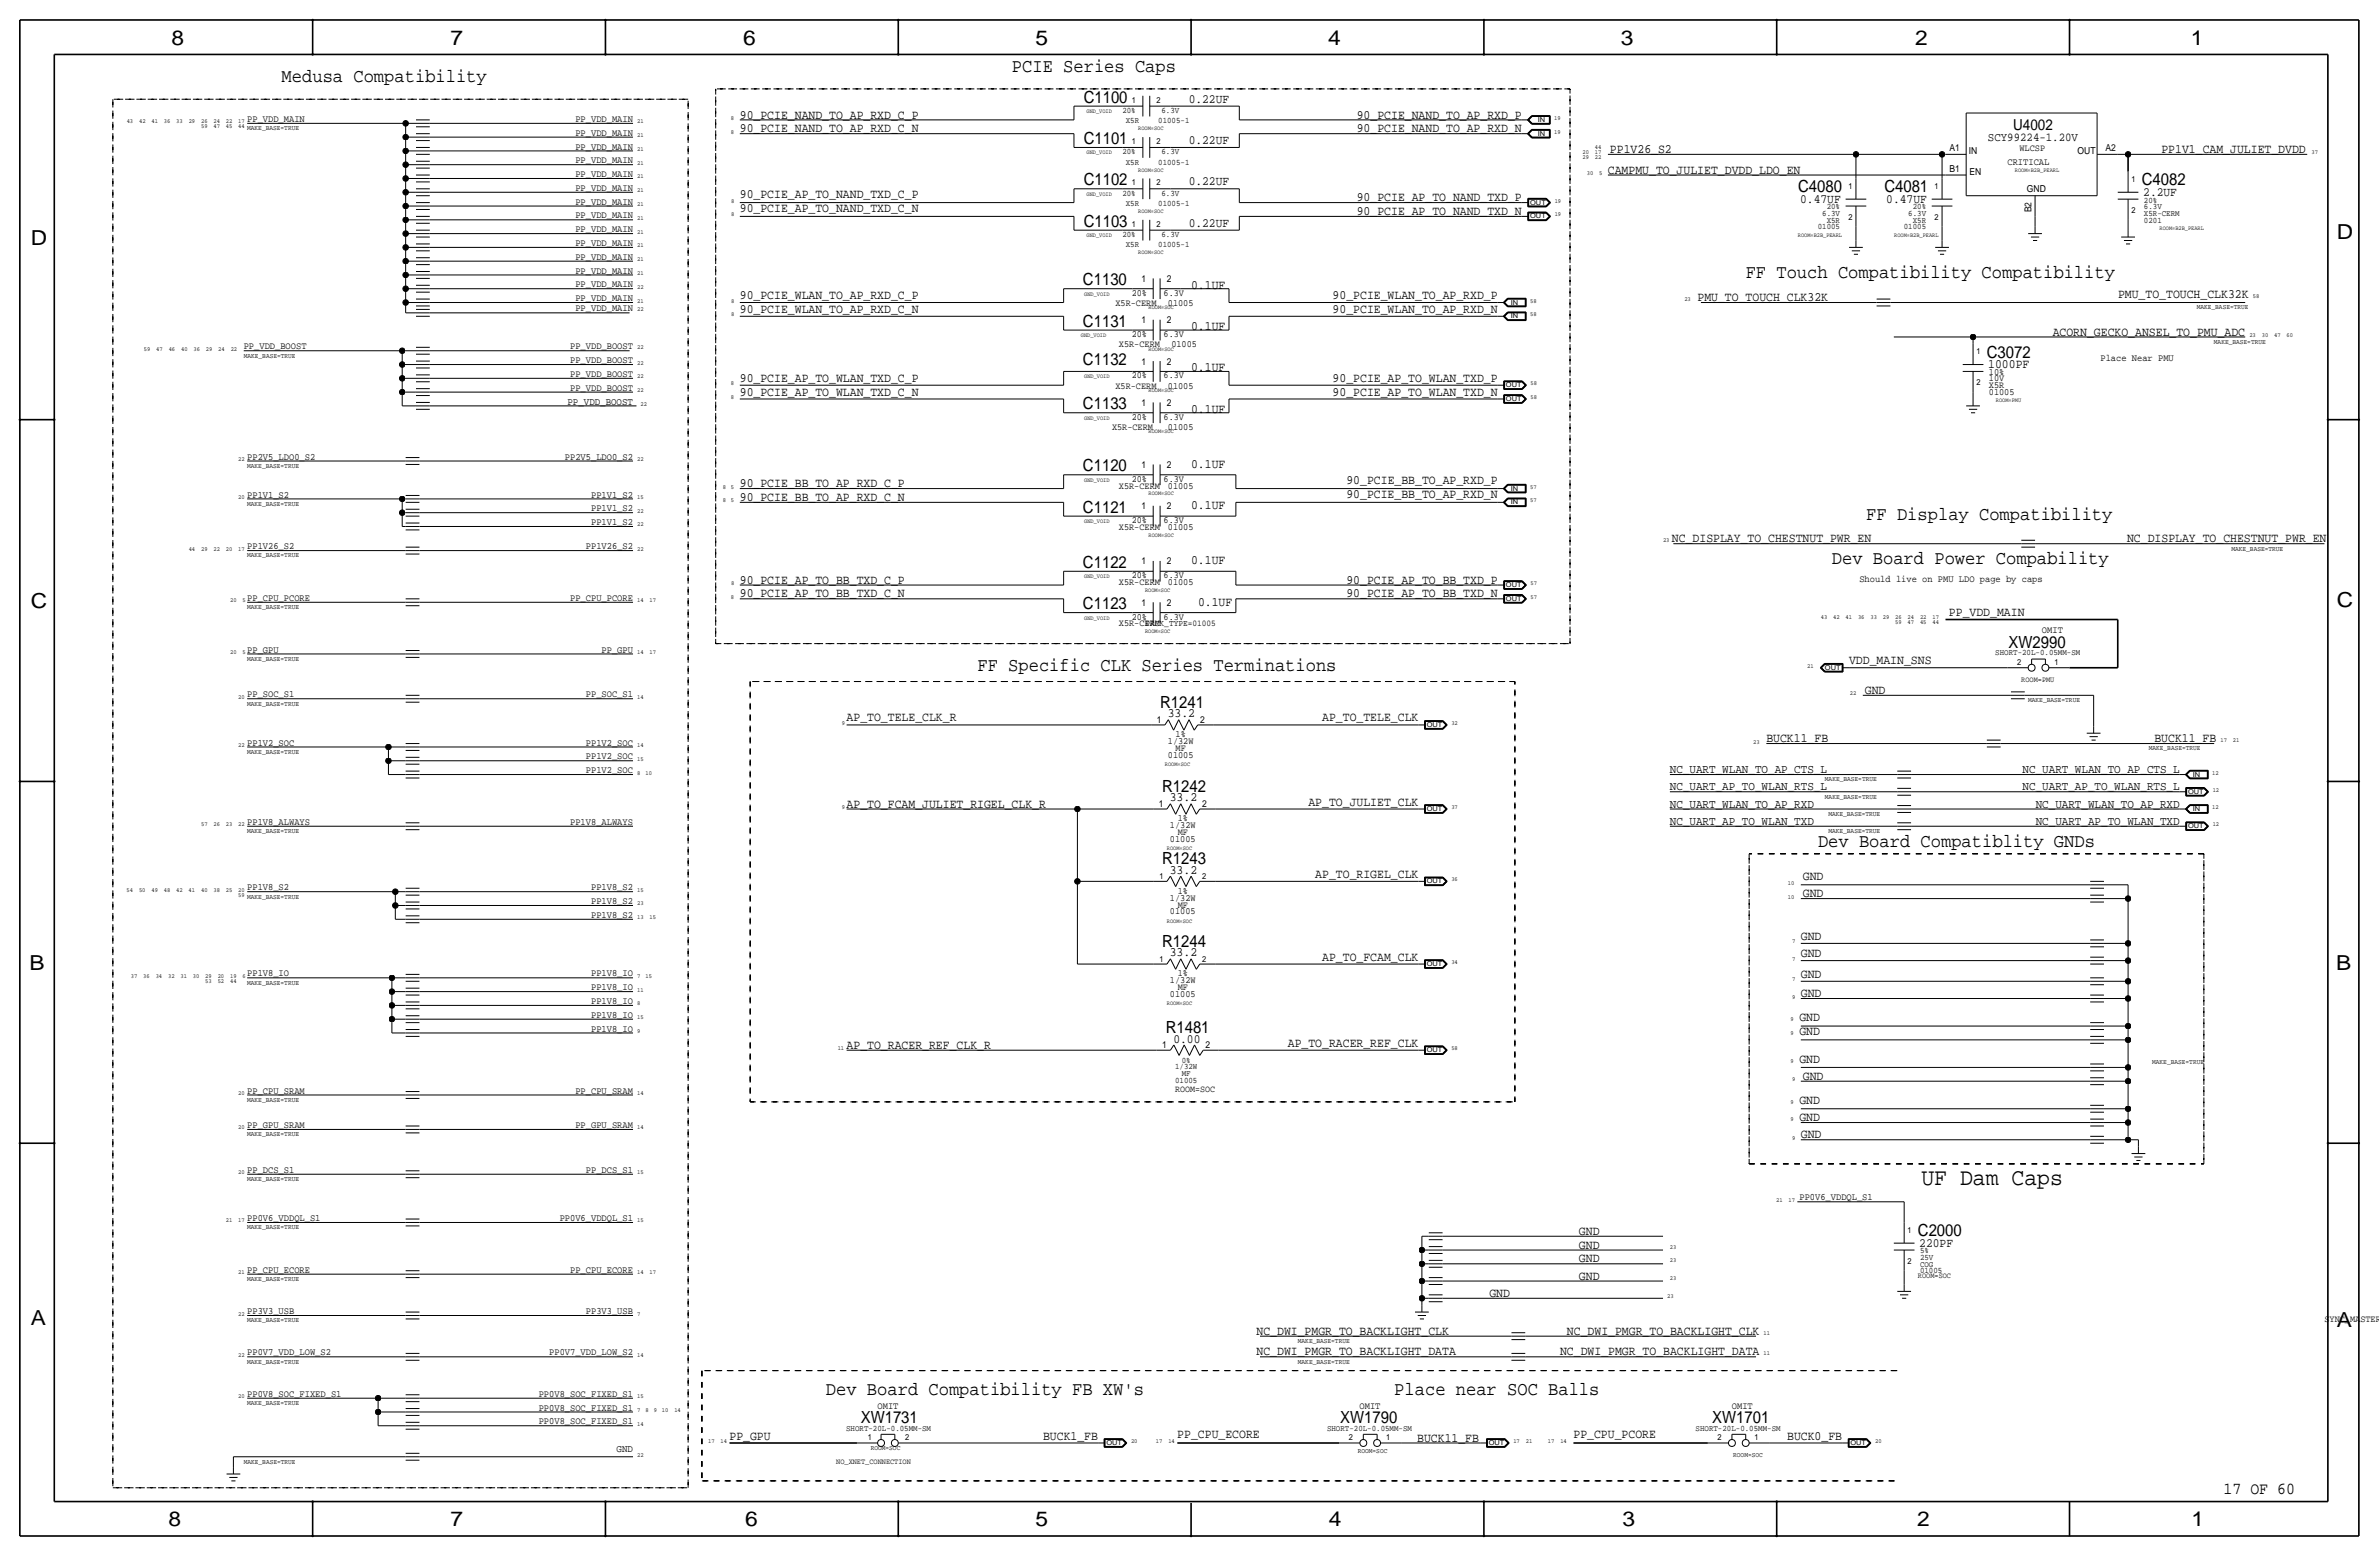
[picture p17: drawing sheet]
<svg xmlns="http://www.w3.org/2000/svg" width="877mm" height="574mm" viewBox="0 0 877 574" stroke-linecap="round" stroke-linejoin="round" font-family="sans-serif">
<defs><g id="words">
<text font-size="8.9" x="708.4" y="436.6">UF Dam Caps</text>
<g font-size="7.6">
<text x="63.2" y="16.5">8</text>
<text x="166.1" y="16.5">7</text>
<text x="274" y="16.5">6</text>
<text x="381.7" y="16.5">5</text>
<text x="489.7" y="16.5">4</text>
<text x="597.6" y="16.5">3</text>
<text x="706.1" y="16.5">2</text>
<text x="807.7" y="16.5">1</text>
<text x="861.5" y="88.1">D</text>
<text x="11.4" y="90.4">D</text>
<text x="11.4" y="224.3">C</text>
<text x="861.5" y="223.8">C</text>
<text x="10.8" y="357.6">B</text>
<text x="861.3" y="357.4">B</text>
<text x="11.3" y="488.4">A</text>
<text x="861.5" y="489.2">A</text>
<text x="62.2" y="562.6">8</text>
<text x="166" y="562.6">7</text>
<text x="274.8" y="562.6">6</text>
<text x="381.7" y="562.6">5</text>
<text x="489.9" y="562.6">4</text>
<text x="598.1" y="562.6">3</text>
<text x="706.8" y="562.6">2</text>
<text x="807.9" y="562.6">1</text>
</g>
<g font-size="7.1">
<text x="373.1" y="26.4">PCIE Series Caps</text>
<text x="103.8" y="30.2">Medusa Compatibility</text>
<text x="643.6" y="102.6">FF Touch Compatibility Compatibility</text>
<text x="688" y="191.5">FF Display Compatibility</text>
<text x="675.3" y="208">Dev Board Power Compability</text>
<text x="360.4" y="247.4">FF Specific CLK Series Terminations</text>
<text x="670.3" y="312.2">Dev Board Compatiblity GNDs</text>
<text x="304.5" y="514.1">Dev Board Compatibility FB XW's</text>
<text x="514" y="514.1">Place near SOC Balls</text>
</g>
<g font-size="6.2">
<text x="399.5" y="37.8">C1100</text>
<text x="399.5" y="53.1">C1101</text>
<text x="399.5" y="68.3">C1102</text>
<text x="662.9" y="70.9">C4080</text>
<text x="694.7" y="70.9">C4081</text>
<text x="789.6" y="68.3">C4082</text>
<text x="399.5" y="83.6">C1103</text>
<text x="399.3" y="105.2">C1130</text>
<text x="399.3" y="120.4">C1131</text>
<text x="732.5" y="131.8">C3072</text>
<text x="399.3" y="134.4">C1132</text>
<text x="399.3" y="150.9">C1133</text>
<text x="399.3" y="173.7">C1120</text>
<text x="399.3" y="189">C1121</text>
<text x="399.3" y="209.3">C1122</text>
<text x="399.3" y="224.5">C1123</text>
<text x="740.5" y="238.8">XW2990</text>
<text x="427.7" y="260.9">R1241</text>
<text x="428.5" y="291.8">R1242</text>
<text x="428.5" y="318.5">R1243</text>
<text x="428.5" y="349">R1244</text>
<text x="429.7" y="380.7">R1481</text>
<text x="707.1" y="455.7">C2000</text>
<text x="317.3" y="524.5">XW1731</text>
<text x="494.1" y="524.5">XW1790</text>
<text x="631.3" y="524.5">XW1701</text>
<text x="819.7" y="550.8">17 OF 60</text>
</g>
<text font-size="5.6" x="742.2" y="48">U4002</text>
<g font-size="4.7">
<text x="438.2" y="37.8">0.22UF</text>
<text x="272.7" y="43.7">90_PCIE_NAND_TO_AP_RXD_C_P</text>
<text x="500.2" y="43.7">90_PCIE_NAND_TO_AP_RXD_P</text>
<text x="272.7" y="48.8">90_PCIE_NAND_TO_AP_RXD_C_N</text>
<text x="438.2" y="53.1">0.22UF</text>
<text x="500.2" y="48.8">90_PCIE_NAND_TO_AP_RXD_N</text>
<text x="593.5" y="56.4">PP1V26_S2</text>
<text x="796.9" y="56.4">PP1V1_CAM_JULIET_DVDD</text>
<text x="592.8" y="64">CAMPMU_TO_JULIET_DVDD_LDO_EN</text>
<text x="438.2" y="68.3">0.22UF</text>
<text x="272.7" y="78">90_PCIE_AP_TO_NAND_TXD_C_N</text>
<text x="272.7" y="72.9">90_PCIE_AP_TO_NAND_TXD_C_P</text>
<text x="500.2" y="74.2">90_PCIE_AP_TO_NAND_TXD_P</text>
<text x="663.7" y="74.7">0.47UF</text>
<text x="695.4" y="74.7">0.47UF</text>
<text x="790.1" y="72.1">2.2UF</text>
<text x="438.2" y="83.6">0.22UF</text>
<text x="500.2" y="79.2">90_PCIE_AP_TO_NAND_TXD_N</text>
<text x="439.1" y="106.4">0.1UF</text>
<text x="272.7" y="110.2">90_PCIE_WLAN_TO_AP_RXD_C_P</text>
<text x="491.3" y="110.2">90_PCIE_WLAN_TO_AP_RXD_P</text>
<text x="625.8" y="111">PMU_TO_TOUCH_CLK32K</text>
<text x="780.8" y="109.7">PMU_TO_TOUCH_CLK32K</text>
<text x="272.7" y="115.3">90_PCIE_WLAN_TO_AP_RXD_C_N</text>
<text x="491.3" y="115.3">90_PCIE_WLAN_TO_AP_RXD_N</text>
<text x="439.1" y="121.7">0.1UF</text>
<text x="756.8" y="123.7">ACORN_GECKO_ANSEL_TO_PMU_ADC</text>
<text x="439.1" y="136.9">0.1UF</text>
<text x="733" y="135.6">1000PF</text>
<text x="272.7" y="140.7">90_PCIE_AP_TO_WLAN_TXD_C_P</text>
<text x="491.3" y="140.7">90_PCIE_AP_TO_WLAN_TXD_P</text>
<text x="272.7" y="145.8">90_PCIE_AP_TO_WLAN_TXD_C_N</text>
<text x="491.3" y="145.8">90_PCIE_AP_TO_WLAN_TXD_N</text>
<text x="439.1" y="152.1">0.1UF</text>
<text x="439.1" y="172.5">0.1UF</text>
<text x="272.7" y="179.6">90_PCIE_BB_TO_AP_RXD_C_P</text>
<text x="496.4" y="178.3">90_PCIE_BB_TO_AP_RXD_P</text>
<text x="272.7" y="184.7">90_PCIE_BB_TO_AP_RXD_C_N</text>
<text x="496.4" y="183.4">90_PCIE_BB_TO_AP_RXD_N</text>
<text x="439.1" y="187.7">0.1UF</text>
<text x="616.4" y="199.9">NC_DISPLAY_TO_CHESTNUT_PWR_EN</text>
<text x="784.2" y="199.9">NC_DISPLAY_TO_CHESTNUT_PWR_EN</text>
<text x="439.1" y="208">0.1UF</text>
<text x="272.7" y="215.1">90_PCIE_AP_TO_BB_TXD_C_P</text>
<text x="496.4" y="215.1">90_PCIE_AP_TO_BB_TXD_P</text>
<text x="272.7" y="220.2">90_PCIE_AP_TO_BB_TXD_C_N</text>
<text x="496.4" y="220.2">90_PCIE_AP_TO_BB_TXD_N</text>
<text x="441.7" y="223.3">0.1UF</text>
<text x="718.5" y="227.1">PP_VDD_MAIN</text>
<text x="681.7" y="244.9">VDD_MAIN_SNS</text>
<text x="687.5" y="255.8">GND</text>
<text x="312.1" y="265.9">AP_TO_TELE_CLK_R</text>
<text x="430.5" y="264.4">33.2</text>
<text x="487.4" y="265.9">AP_TO_TELE_CLK</text>
<text x="651.2" y="273.6">BUCK11_FB</text>
<text x="794.3" y="273.6">BUCK11_FB</text>
<text x="312.1" y="297.7">AP_TO_FCAM_JULIET_RIGEL_CLK_R</text>
<text x="431.3" y="295.4">33.2</text>
<text x="482.4" y="296.9">AP_TO_JULIET_CLK</text>
<text x="431.3" y="322.1">33.2</text>
<text x="484.9" y="323.6">AP_TO_RIGEL_CLK</text>
<text x="664.7" y="324.4">GND</text>
<text x="664.7" y="330.7">GND</text>
<text x="663.9" y="346.5">GND</text>
<text x="431.3" y="352.6">33.2</text>
<text x="663.9" y="352.8">GND</text>
<text x="487.4" y="354.1">AP_TO_FCAM_CLK</text>
<text x="663.9" y="360.4">GND</text>
<text x="663.9" y="367.5">GND</text>
<text x="663.4" y="376.4">GND</text>
<text x="663.4" y="381.5">GND</text>
<text x="312.1" y="386.6">AP_TO_RACER_REF_CLK_R</text>
<text x="432.6" y="384.3">0.00</text>
<text x="474.8" y="385.8">AP_TO_RACER_REF_CLK</text>
<text x="663.4" y="391.7">GND</text>
<text x="664.7" y="398">GND</text>
<text x="663.4" y="406.9">GND</text>
<text x="663.4" y="413.3">GND</text>
<text x="663.9" y="419.6">GND</text>
<text x="582.1" y="455.2">GND</text>
<text x="582.1" y="460.2">GND</text>
<text x="707.6" y="459.5">220PF</text>
<text x="582.1" y="465.3">GND</text>
<text x="582.1" y="471.7">GND</text>
<text x="549.1" y="478">GND</text>
<text x="463.2" y="492">NC_DWI_PMGR_TO_BACKLIGHT_CLK</text>
<text x="577.7" y="492">NC_DWI_PMGR_TO_BACKLIGHT_CLK</text>
<text x="463.2" y="499.6">NC_DWI_PMGR_TO_BACKLIGHT_DATA</text>
<text x="575.2" y="499.6">NC_DWI_PMGR_TO_BACKLIGHT_DATA</text>
<text x="268.9" y="530.6">PP_GPU</text>
<text x="384.5" y="530.6">BUCK1_FB</text>
<text x="434" y="530.1">PP_CPU_ECORE</text>
<text x="522.5" y="531.4">BUCK11_FB</text>
<text x="580.1" y="530.1">PP_CPU_PCORE</text>
<text x="658.9" y="530.6">BUCK0_FB</text>
</g>
<g font-size="4.5">
<text x="615.6" y="285">NC_UART_WLAN_TO_AP_CTS_L</text>
<text x="745.7" y="285">NC_UART_WLAN_TO_AP_CTS_L</text>
<text x="615.6" y="291.3">NC_UART_AP_TO_WLAN_RTS_L</text>
<text x="745.7" y="291.3">NC_UART_AP_TO_WLAN_RTS_L</text>
<text x="615.6" y="297.7">NC_UART_WLAN_TO_AP_RXD</text>
<text x="750.5" y="297.7">NC_UART_WLAN_TO_AP_RXD</text>
<text x="615.6" y="304">NC_UART_AP_TO_WLAN_TXD</text>
<text x="750.5" y="304">NC_UART_AP_TO_WLAN_TXD</text>
</g>
<text font-size="4.4" x="732.9" y="51.8">SCY99224-1.20V</text>
<g font-size="3.8">
<text x="209.2" y="149.1">PP_VDD_BOOST</text>
<text x="227.3" y="535.2">GND</text>
</g>
<g font-size="3.6">
<text x="91.1" y="45">PP_VDD_MAIN</text>
<text x="212.1" y="45">PP_VDD_MAIN</text>
<text x="212.1" y="50">PP_VDD_MAIN</text>
<text x="212.1" y="55.1">PP_VDD_MAIN</text>
<text x="212.1" y="60.2">PP_VDD_MAIN</text>
<text x="212.1" y="65.3">PP_VDD_MAIN</text>
<text x="740.1" y="60.7">CRITICAL</text>
<text x="212.1" y="70.4">PP_VDD_MAIN</text>
<text x="212.1" y="75.4">PP_VDD_MAIN</text>
<text x="212.1" y="80.5">PP_VDD_MAIN</text>
<text x="212.1" y="85.6">PP_VDD_MAIN</text>
<text x="212.1" y="90.7">PP_VDD_MAIN</text>
<text x="212.1" y="95.8">PP_VDD_MAIN</text>
<text x="212.1" y="100.8">PP_VDD_MAIN</text>
<text x="212.1" y="105.9">PP_VDD_MAIN</text>
<text x="212.1" y="111">PP_VDD_MAIN</text>
<text x="212.1" y="114.8">PP_VDD_MAIN</text>
<text x="89.9" y="128.8">PP_VDD_BOOST</text>
<text x="210.2" y="128.8">PP_VDD_BOOST</text>
<text x="210.2" y="133.9">PP_VDD_BOOST</text>
<text x="774.4" y="133.1">Place Near PMU</text>
<text x="210.2" y="138.9">PP_VDD_BOOST</text>
<text x="210.2" y="144">PP_VDD_BOOST</text>
<text x="91.1" y="169.4">PP2V5_LDO0_S2</text>
<text x="208.3" y="169.4">PP2V5_LDO0_S2</text>
<text x="91.1" y="183.4">PP1V1_S2</text>
<text x="217.9" y="183.4">PP1V1_S2</text>
<text x="217.9" y="188.5">PP1V1_S2</text>
<text x="217.9" y="193.5">PP1V1_S2</text>
<text x="91.1" y="202.4">PP1V26_S2</text>
<text x="216" y="202.4">PP1V26_S2</text>
<text x="685.5" y="214.4">Should live on PMU LDO page by caps</text>
<text x="91.1" y="221.5">PP_CPU_PCORE</text>
<text x="210.2" y="221.5">PP_CPU_PCORE</text>
<text x="752.8" y="233.4">OMIT</text>
<text x="91.1" y="240.5">PP_GPU</text>
<text x="221.8" y="240.5">PP_GPU</text>
<text x="91.1" y="257">PP_SOC_S1</text>
<text x="216" y="257">PP_SOC_S1</text>
<text x="91.1" y="274.8">PP1V2_SOC</text>
<text x="216" y="274.8">PP1V2_SOC</text>
<text x="216" y="279.9">PP1V2_SOC</text>
<text x="216" y="285">PP1V2_SOC</text>
<text x="91.1" y="304">PP1V8_ALWAYS</text>
<text x="210.2" y="304">PP1V8_ALWAYS</text>
<text x="91.1" y="328.2">PP1V8_S2</text>
<text x="217.9" y="328.2">PP1V8_S2</text>
<text x="217.9" y="333.2">PP1V8_S2</text>
<text x="217.9" y="338.3">PP1V8_S2</text>
<text x="91.1" y="359.9">PP1V8_IO</text>
<text x="217.9" y="359.9">PP1V8_IO</text>
<text x="217.9" y="365">PP1V8_IO</text>
<text x="217.9" y="370.1">PP1V8_IO</text>
<text x="217.9" y="375.2">PP1V8_IO</text>
<text x="217.9" y="380.2">PP1V8_IO</text>
<text x="91.1" y="403.1">PP_CPU_SRAM</text>
<text x="212.1" y="403.1">PP_CPU_SRAM</text>
<text x="91.1" y="415.8">PP_GPU_SRAM</text>
<text x="212.1" y="415.8">PP_GPU_SRAM</text>
<text x="91.1" y="432.3">PP_DCS_S1</text>
<text x="216" y="432.3">PP_DCS_S1</text>
<text x="663.4" y="442.5">PP0V6_VDDQL_S1</text>
<text x="91.1" y="450.1">PP0V6_VDDQL_S1</text>
<text x="206.3" y="450.1">PP0V6_VDDQL_S1</text>
<text x="91.1" y="469.1">PP_CPU_ECORE</text>
<text x="210.2" y="469.1">PP_CPU_ECORE</text>
<text x="91.1" y="484.4">PP3V3_USB</text>
<text x="216" y="484.4">PP3V3_USB</text>
<text x="91.1" y="499.6">PP0V7_VDD_LOW_S2</text>
<text x="202.5" y="499.6">PP0V7_VDD_LOW_S2</text>
<text x="91.1" y="514.9">PP0V8_SOC_FIXED_S1</text>
<text x="198.6" y="514.9">PP0V8_SOC_FIXED_S1</text>
<text x="198.6" y="519.9">PP0V8_SOC_FIXED_S1</text>
<text x="323.5" y="519.2">OMIT</text>
<text x="501.2" y="519.2">OMIT</text>
<text x="638.5" y="519.2">OMIT</text>
<text x="198.6" y="525">PP0V8_SOC_FIXED_S1</text>
</g>
<g font-size="3.5">
<text x="718.7" y="55.6">A1</text>
<text x="725.9" y="56.9">IN</text>
<text x="744.5" y="55.6">WLCSP</text>
<text x="766" y="56.9">OUT</text>
<text x="776.2" y="55.6">A2</text>
<text x="718.7" y="63.2">B1</text>
<text x="726.1" y="64.5">EN</text>
<text x="747.3" y="70.9">GND</text>
<text x="749" y="78.3" transform="rotate(-90 749 78.3)">B2</text>
<text x="420.9" y="103.9">1</text>
<text x="430.2" y="103.9">2</text>
<text x="411.2" y="112.8">X5R-CERM</text>
<text x="417.2" y="109">20%</text>
<text x="429" y="109">6.3V</text>
<text x="430.6" y="112.8">01005</text>
<text x="420.9" y="119.1">1</text>
<text x="430.2" y="119.1">2</text>
<text x="417.2" y="124.2">20%</text>
<text x="429" y="124.2">6.3V</text>
<text x="412.5" y="128">X5R-CERM</text>
<text x="431.8" y="128">01005</text>
<text x="420.9" y="134.4">1</text>
<text x="430.2" y="134.4">2</text>
<text x="411.2" y="143.3">X5R-CERM</text>
<text x="417.2" y="139.4">20%</text>
<text x="429" y="139.4">6.3V</text>
<text x="430.6" y="143.3">01005</text>
<text x="733.2" y="143">X5R</text>
<text x="733.2" y="140.5">10V</text>
<text x="733.2" y="138.2">10%</text>
<text x="420.9" y="149.6">1</text>
<text x="430.2" y="149.6">2</text>
<text x="733.2" y="145.5">01005</text>
<text x="417.2" y="154.7">20%</text>
<text x="429" y="154.7">6.3V</text>
<text x="410" y="158.5">X5R-CERM</text>
<text x="430.6" y="158.5">01005</text>
<text x="420.9" y="172.5">1</text>
<text x="430.2" y="172.5">2</text>
<text x="417.2" y="177.5">20%</text>
<text x="429" y="177.5">6.3V</text>
<text x="412.5" y="180.1">X5R-CERM</text>
<text x="430.6" y="180.1">01005</text>
<text x="420.9" y="187.7">1</text>
<text x="430.2" y="187.7">2</text>
<text x="412.5" y="195.3">X5R-CERM</text>
<text x="417.2" y="192.8">20%</text>
<text x="429" y="192.8">6.3V</text>
<text x="430.6" y="195.3">01005</text>
<text x="420.9" y="208">1</text>
<text x="430.2" y="208">2</text>
<text x="412.5" y="215.6">X5R-CERM</text>
<text x="417.2" y="213.1">20%</text>
<text x="429" y="213.1">6.3V</text>
<text x="430.6" y="215.6">01005</text>
<text x="420.9" y="223.3">1</text>
<text x="430.2" y="223.3">2</text>
<text x="412.5" y="230.9">X5R-CERM</text>
<text x="417.2" y="228.3">20%</text>
<text x="429" y="228.3">6.3V</text>
<text x="426.4" y="266.4">1</text>
<text x="442.4" y="266.4">2</text>
<text x="430.6" y="274.3">1/32W</text>
<text x="433.4" y="271.8">1%</text>
<text x="430.6" y="279.4">01005</text>
<text x="433.4" y="276.9">MF</text>
<text x="427.2" y="297.4">1</text>
<text x="443.2" y="297.4">2</text>
<text x="431.3" y="305.3">1/32W</text>
<text x="434.2" y="302.8">1%</text>
<text x="431.3" y="310.4">01005</text>
<text x="434.2" y="307.8">MF</text>
<text x="434.2" y="329.4">1%</text>
<text x="431.3" y="332">1/32W</text>
<text x="434.2" y="334.5">MF</text>
<text x="431.3" y="337.1">01005</text>
<text x="434.2" y="359.9">1%</text>
<text x="431.3" y="362.5">1/32W</text>
<text x="434.2" y="365">MF</text>
<text x="431.3" y="367.5">01005</text>
<text x="428.5" y="386.3">1</text>
<text x="444.4" y="386.3">2</text>
<text x="433.2" y="402.3">ROOM=SOC</text>
<text x="856.9" y="487.4">SYNC_MASTER=</text>
</g>
<text font-size="3.2" x="422.3" y="230.9">PACK_TYPE=01005</text>
<g font-size="3.1">
<text x="413.8" y="41.7">20%</text>
<text x="417.3" y="37.8">1</text>
<text x="426.4" y="37.8">2</text>
<text x="428.2" y="41.7">6.3V</text>
<text x="415.1" y="45.5">X5R</text>
<text x="427" y="45.5">01005-1</text>
<text x="417.3" y="53.1">1</text>
<text x="426.4" y="53.1">2</text>
<text x="413.8" y="56.9">20%</text>
<text x="428.2" y="56.9">6.3V</text>
<text x="415.1" y="60.7">X5R</text>
<text x="427" y="60.7">01005-1</text>
<text x="417.3" y="68.3">1</text>
<text x="426.4" y="68.3">2</text>
<text x="681.4" y="69.6">1</text>
<text x="713.2" y="69.6">1</text>
<text x="785.8" y="67.1">1</text>
<text x="413.8" y="72.1">20%</text>
<text x="415.1" y="75.9">X5R</text>
<text x="427" y="75.9">01005-1</text>
<text x="428.2" y="72.1">6.3V</text>
<text x="673.4" y="77.2">20%</text>
<text x="705.2" y="77.2">20%</text>
<text x="790.4" y="74.7">20%</text>
<text x="790.4" y="77">6.3V</text>
<text x="417.3" y="83.6">1</text>
<text x="426.4" y="83.6">2</text>
<text x="671.8" y="79.5">6.3V</text>
<text x="673.4" y="82">X5R</text>
<text x="681.4" y="81">2</text>
<text x="703.5" y="79.5">6.3V</text>
<text x="705.2" y="82">X5R</text>
<text x="713.2" y="81">2</text>
<text x="785.8" y="78.5">2</text>
<text x="790.4" y="79.5">X5R-CERM</text>
<text x="790.4" y="82">0201</text>
<text x="413.8" y="87.4">20%</text>
<text x="428.2" y="87.4">6.3V</text>
<text x="670.1" y="84.6">01005</text>
<text x="701.9" y="84.6">01005</text>
<text x="415.1" y="91.2">X5R</text>
<text x="427" y="91.2">01005-1</text>
<text x="728.7" y="130.6">1</text>
<text x="728.7" y="142">2</text>
<text x="735.6" y="241.6">SHORT-20L-0.05MM-SM</text>
<text x="743.7" y="245.1">2</text>
<text x="757.4" y="245.1">1</text>
<text x="427.4" y="324.1">1</text>
<text x="443.2" y="324.1">2</text>
<text x="427.4" y="354.6">1</text>
<text x="443.2" y="354.6">2</text>
<text x="433.2" y="394.2">1/32W</text>
<text x="435.7" y="391.7">0%</text>
<text x="433.2" y="399.3">01005</text>
<text x="435.7" y="396.7">MF</text>
<text x="703.3" y="454.4">1</text>
<text x="703.3" y="465.8">2</text>
<text x="707.8" y="464.3">25V</text>
<text x="707.8" y="466.9">COG</text>
<text x="707.8" y="462">5%</text>
<text x="707.8" y="469.4">01005</text>
<text x="311.9" y="527.3">SHORT-20L-0.05MM-SM</text>
<text x="489.2" y="527.3">SHORT-20L-0.05MM-SM</text>
<text x="625.1" y="527.3">SHORT-20L-0.05MM-SM</text>
<text x="320" y="530.9">1</text>
<text x="333.7" y="530.9">2</text>
<text x="497.3" y="530.9">2</text>
<text x="511" y="530.9">1</text>
<text x="633.2" y="530.9">2</text>
<text x="646.9" y="530.9">1</text>
</g>
<g font-size="2.9">
<text x="745.2" y="251.2">ROOM=PMU</text>
<text x="707.1" y="470.9">ROOM=SOC</text>
<text x="308.3" y="539.5">NO_XNET_CONNECTION</text>
</g>
<g font-size="2.6">
<text x="91.1" y="48">MAKE_BASE=TRUE</text>
<text x="809.9" y="114">MAKE_BASE=TRUE</text>
<text x="89.9" y="131.8">MAKE_BASE=TRUE</text>
<text x="816.2" y="126.7">MAKE_BASE=TRUE</text>
<text x="91.1" y="172.5">MAKE_BASE=TRUE</text>
<text x="91.1" y="186.4">MAKE_BASE=TRUE</text>
<text x="822.7" y="202.9">MAKE_BASE=TRUE</text>
<text x="91.1" y="205.5">MAKE_BASE=TRUE</text>
<text x="91.1" y="224.5">MAKE_BASE=TRUE</text>
<text x="91.1" y="243.6">MAKE_BASE=TRUE</text>
<text x="91.1" y="260.1">MAKE_BASE=TRUE</text>
<text x="747.7" y="258.8">MAKE_BASE=TRUE</text>
<text x="91.1" y="277.9">MAKE_BASE=TRUE</text>
<text x="792.2" y="276.6">MAKE_BASE=TRUE</text>
<text x="672.8" y="288">MAKE_BASE=TRUE</text>
<text x="672.8" y="294.4">MAKE_BASE=TRUE</text>
<text x="674.1" y="300.7">MAKE_BASE=TRUE</text>
<text x="91.1" y="307.1">MAKE_BASE=TRUE</text>
<text x="674.1" y="307.1">MAKE_BASE=TRUE</text>
<text x="91.1" y="331.2">MAKE_BASE=TRUE</text>
<text x="91.1" y="363">MAKE_BASE=TRUE</text>
<text x="793.4" y="392.2">MAKE_BASE=TRUE</text>
<text x="91.1" y="406.1">MAKE_BASE=TRUE</text>
<text x="91.1" y="418.8">MAKE_BASE=TRUE</text>
<text x="91.1" y="435.4">MAKE_BASE=TRUE</text>
<text x="91.1" y="453.1">MAKE_BASE=TRUE</text>
<text x="91.1" y="472.2">MAKE_BASE=TRUE</text>
<text x="91.1" y="487.4">MAKE_BASE=TRUE</text>
<text x="478.5" y="495">MAKE_BASE=TRUE</text>
<text x="91.1" y="502.7">MAKE_BASE=TRUE</text>
<text x="478.5" y="502.7">MAKE_BASE=TRUE</text>
<text x="91.1" y="517.9">MAKE_BASE=TRUE</text>
<text x="89.9" y="539.5">MAKE_BASE=TRUE</text>
<text x="321" y="534.4">ROOM=SOC</text>
<text x="500.6" y="535.7">ROOM=SOC</text>
<text x="639" y="537">ROOM=SOC</text>
</g>
<g font-size="2.5">
<text x="566.9" y="45">IN</text>
<text x="566.9" y="50">IN</text>
<text x="564.1" y="75.4">OUT</text>
<text x="564.1" y="80.5">OUT</text>
<text x="557" y="112.3">IN</text>
<text x="557" y="117.3">IN</text>
<text x="555.2" y="142.7">OUT</text>
<text x="555.2" y="147.8">OUT</text>
<text x="557" y="180.8">IN</text>
<text x="557" y="185.9">IN</text>
<text x="555.2" y="216.4">OUT</text>
<text x="555.2" y="221.5">OUT</text>
<text x="672.8" y="246.9">OUT</text>
<text x="526" y="268">OUT</text>
<text x="808.4" y="286.3">IN</text>
<text x="806.7" y="292.6">OUT</text>
<text x="526" y="299">OUT</text>
<text x="808.4" y="299">IN</text>
<text x="806.7" y="305.3">OUT</text>
<text x="526" y="325.6">OUT</text>
<text x="526" y="356.1">OUT</text>
<text x="526" y="387.9">OUT</text>
<text x="407.9" y="532.6">OUT</text>
<text x="548.8" y="532.6">OUT</text>
<text x="682.2" y="532.6">OUT</text>
</g>
<g font-size="2.3">
<text x="46.7" y="45.5">43</text>
<text x="51.3" y="45.5">42</text>
<text x="55.9" y="45.5">41</text>
<text x="60.4" y="45.5">36</text>
<text x="65" y="45.5">33</text>
<text x="69.6" y="45.5">29</text>
<text x="74.1" y="47.3">59</text>
<text x="74.1" y="45.5">26</text>
<text x="78.7" y="47.3">47</text>
<text x="78.7" y="45.5">24</text>
<text x="83.3" y="47.3">45</text>
<text x="83.3" y="45.5">22</text>
<text x="87.9" y="47.3">44</text>
<text x="87.9" y="45.5">17</text>
<text x="234.9" y="45.5">21</text>
<text x="269.5" y="44.2">8</text>
<text x="573" y="44.2">19</text>
<text x="234.9" y="50.5">21</text>
<text x="269.5" y="49.3">8</text>
<text x="573" y="49.3">19</text>
<text x="234.9" y="55.6">21</text>
<text x="583.4" y="58.7">29</text>
<text x="583.4" y="56.9">20</text>
<text x="588" y="55.1">44</text>
<text x="588" y="58.7">22</text>
<text x="588" y="56.9">17</text>
<text x="852.1" y="56.9">37</text>
<text x="234.9" y="60.7">21</text>
<text x="234.9" y="65.8">21</text>
<text x="585" y="64.5">30</text>
<text x="589.6" y="64.5">5</text>
<text x="234.9" y="70.9">21</text>
<text x="234.9" y="75.9">21</text>
<text x="269.5" y="74.7">8</text>
<text x="573.2" y="74.7">19</text>
<text x="234.9" y="81">21</text>
<text x="269.5" y="79.8">8</text>
<text x="573.2" y="79.8">19</text>
<text x="234.9" y="86.1">21</text>
<text x="234.9" y="91.2">21</text>
<text x="234.9" y="96.3">21</text>
<text x="234.9" y="101.3">21</text>
<text x="234.9" y="106.4">22</text>
<text x="234.9" y="111.5">21</text>
<text x="269.5" y="111.5">8</text>
<text x="564.1" y="111.5">58</text>
<text x="621" y="111">23</text>
<text x="830.5" y="109.7">58</text>
<text x="234.9" y="114.8">22</text>
<text x="269.5" y="116.6">8</text>
<text x="564.1" y="116.6">58</text>
<text x="829.3" y="124.2">23</text>
<text x="833.8" y="124.2">30</text>
<text x="838.4" y="124.2">47</text>
<text x="843" y="124.2">60</text>
<text x="53.1" y="129.3">59</text>
<text x="57.6" y="129.3">47</text>
<text x="62.2" y="129.3">46</text>
<text x="66.8" y="129.3">40</text>
<text x="71.3" y="129.3">36</text>
<text x="75.9" y="129.3">29</text>
<text x="80.5" y="129.3">24</text>
<text x="85.1" y="129.3">22</text>
<text x="234.9" y="128.8">22</text>
<text x="234.9" y="134.4">22</text>
<text x="234.9" y="139.4">22</text>
<text x="269.5" y="142">8</text>
<text x="564.3" y="142">58</text>
<text x="234.9" y="144.5">22</text>
<text x="236.2" y="149.6">22</text>
<text x="269.5" y="147.1">8</text>
<text x="564.3" y="147.1">58</text>
<text x="87.9" y="169.9">22</text>
<text x="234.9" y="169.9">22</text>
<text x="87.9" y="183.9">20</text>
<text x="234.9" y="183.9">15</text>
<text x="266.4" y="185.2">8</text>
<text x="266.4" y="180.1">8</text>
<text x="269.5" y="185.2">5</text>
<text x="269.5" y="180.1">5</text>
<text x="564.1" y="180.1">57</text>
<text x="564.1" y="185.2">57</text>
<text x="234.9" y="189">22</text>
<text x="234.9" y="194.1">22</text>
<text x="69.6" y="202.9">44</text>
<text x="74.1" y="202.9">29</text>
<text x="78.7" y="202.9">22</text>
<text x="83.3" y="202.9">20</text>
<text x="87.9" y="202.9">17</text>
<text x="234.9" y="202.9">22</text>
<text x="613.1" y="199.9">23</text>
<text x="269.5" y="215.6">8</text>
<text x="564.3" y="215.6">57</text>
<text x="84.8" y="222">20</text>
<text x="89.4" y="222">5</text>
<text x="234.9" y="222">14</text>
<text x="239.5" y="222">17</text>
<text x="269.5" y="220.7">8</text>
<text x="564.3" y="220.7">57</text>
<text x="671.3" y="228.3">43</text>
<text x="675.9" y="228.3">42</text>
<text x="680.4" y="228.3">41</text>
<text x="685" y="228.3">36</text>
<text x="689.6" y="228.3">33</text>
<text x="694.1" y="228.3">29</text>
<text x="698.7" y="230.2">59</text>
<text x="698.7" y="228.3">26</text>
<text x="703.3" y="230.2">47</text>
<text x="703.3" y="228.3">24</text>
<text x="707.9" y="230.2">45</text>
<text x="707.9" y="228.3">22</text>
<text x="712.4" y="230.2">44</text>
<text x="712.4" y="228.3">17</text>
<text x="84.8" y="241">20</text>
<text x="89.4" y="241">5</text>
<text x="234.9" y="241">14</text>
<text x="239.5" y="241">17</text>
<text x="666.2" y="246.1">21</text>
<text x="87.8" y="257.6">20</text>
<text x="234.9" y="257.6">14</text>
<text x="681.9" y="256.3">22</text>
<text x="310.4" y="267.2">9</text>
<text x="535.1" y="267.2">32</text>
<text x="87.9" y="275.3">22</text>
<text x="234.9" y="275.3">14</text>
<text x="646.4" y="274.1">23</text>
<text x="818.6" y="273.6">17</text>
<text x="823.2" y="273.6">21</text>
<text x="234.9" y="280.4">15</text>
<text x="234.9" y="285.5">8</text>
<text x="237.9" y="285.5">10</text>
<text x="815.6" y="285.5">12</text>
<text x="815.7" y="291.8">12</text>
<text x="310.4" y="298.2">9</text>
<text x="535.1" y="298.2">37</text>
<text x="815.6" y="298.2">12</text>
<text x="74.1" y="304.5">57</text>
<text x="78.7" y="304.5">26</text>
<text x="83.3" y="304.5">23</text>
<text x="87.8" y="304.5">22</text>
<text x="815.7" y="304.5">12</text>
<text x="46.7" y="328.7">54</text>
<text x="51.3" y="328.7">50</text>
<text x="55.8" y="328.7">49</text>
<text x="60.4" y="328.7">48</text>
<text x="65" y="328.7">42</text>
<text x="69.6" y="328.7">41</text>
<text x="74.1" y="328.7">40</text>
<text x="78.7" y="328.7">38</text>
<text x="83.3" y="328.7">25</text>
<text x="87.8" y="328.7">20</text>
<text x="234.9" y="328.7">15</text>
<text x="535.1" y="324.9">36</text>
<text x="659.1" y="326.1">10</text>
<text x="87.8" y="330.5">59</text>
<text x="234.9" y="333.8">23</text>
<text x="659.1" y="331.2">10</text>
<text x="234.9" y="338.8">13</text>
<text x="239.5" y="338.8">15</text>
<text x="660.7" y="347.7">7</text>
<text x="535.1" y="355.3">34</text>
<text x="660.7" y="354.1">7</text>
<text x="48.3" y="360.4">37</text>
<text x="52.8" y="360.4">36</text>
<text x="57.4" y="360.4">34</text>
<text x="62" y="360.4">32</text>
<text x="66.6" y="360.4">31</text>
<text x="71.1" y="360.4">30</text>
<text x="75.7" y="362.3">53</text>
<text x="75.7" y="360.4">29</text>
<text x="80.3" y="362.3">52</text>
<text x="80.3" y="360.4">20</text>
<text x="84.8" y="362.3">44</text>
<text x="84.8" y="360.4">19</text>
<text x="89.4" y="360.4">6</text>
<text x="234.9" y="360.4">7</text>
<text x="234.9" y="365.5">11</text>
<text x="237.9" y="360.4">15</text>
<text x="660.7" y="361.7">7</text>
<text x="234.9" y="370.6">8</text>
<text x="660.7" y="368">9</text>
<text x="234.9" y="375.7">15</text>
<text x="660.1" y="376.4">9</text>
<text x="234.9" y="380.7">9</text>
<text x="660.1" y="381.5">9</text>
<text x="308.8" y="387.1">11</text>
<text x="535.1" y="387.1">58</text>
<text x="660.1" y="391.7">9</text>
<text x="660.7" y="398.5">9</text>
<text x="87.8" y="403.6">20</text>
<text x="234.9" y="403.6">14</text>
<text x="660.1" y="406.9">9</text>
<text x="660.1" y="413.3">9</text>
<text x="87.8" y="416.3">20</text>
<text x="234.9" y="416.3">14</text>
<text x="660.7" y="420.1">9</text>
<text x="87.8" y="432.8">20</text>
<text x="234.9" y="432.8">15</text>
<text x="654.8" y="443">21</text>
<text x="659.4" y="443">17</text>
<text x="83.3" y="450.6">21</text>
<text x="87.8" y="450.6">17</text>
<text x="234.9" y="450.6">15</text>
<text x="615.6" y="460.2">23</text>
<text x="615.6" y="465.3">23</text>
<text x="87.8" y="469.6">21</text>
<text x="234.9" y="469.6">14</text>
<text x="239.5" y="469.6">17</text>
<text x="615.6" y="471.7">23</text>
<text x="614.6" y="478.5">23</text>
<text x="87.9" y="484.9">22</text>
<text x="234.9" y="484.9">7</text>
<text x="650.2" y="492">11</text>
<text x="87.9" y="500.1">22</text>
<text x="234.9" y="500.1">14</text>
<text x="650.2" y="499.6">11</text>
<text x="87.9" y="515.4">20</text>
<text x="234.9" y="515.4">15</text>
<text x="234.9" y="520.4">7</text>
<text x="237.9" y="520.4">8</text>
<text x="241" y="520.4">9</text>
<text x="244" y="520.4">10</text>
<text x="248.6" y="520.4">14</text>
<text x="234.9" y="525.5">14</text>
<text x="261.1" y="531.9">17</text>
<text x="265.6" y="531.9">14</text>
<text x="417" y="531.9">20</text>
<text x="426.2" y="531.9">17</text>
<text x="430.7" y="531.9">14</text>
<text x="557.9" y="531.9">17</text>
<text x="562.5" y="531.9">21</text>
<text x="570.7" y="531.9">17</text>
<text x="575.3" y="531.9">14</text>
<text x="691.3" y="531.9">20</text>
<text x="234.9" y="537">22</text>
</g>
<g font-size="2.2">
<text x="400.6" y="41.7">GND_VOID</text>
<text x="419.6" y="48">ROOM=SOC</text>
<text x="400.6" y="56.9">GND_VOID</text>
<text x="419.6" y="63.2">ROOM=SOC</text>
<text x="742.8" y="63.2">ROOM=B2B_PEARL</text>
<text x="400.6" y="72.1">GND_VOID</text>
<text x="419.6" y="78.5">ROOM=SOC</text>
<text x="400.6" y="87.4">GND_VOID</text>
<text x="662.8" y="87.4">ROOM=B2B_PEARL</text>
<text x="698.4" y="87.4">ROOM=B2B_PEARL</text>
<text x="796.2" y="84.8">ROOM=B2B_PEARL</text>
<text x="419.6" y="93.7">ROOM=SOC</text>
<text x="399.7" y="109">GND_VOID</text>
<text x="423.4" y="114">ROOM=SOC</text>
<text x="398.5" y="124.2">GND_VOID</text>
<text x="423.4" y="129.3">ROOM=SOC</text>
<text x="399.7" y="139.4">GND_VOID</text>
<text x="423.4" y="144.5">ROOM=SOC</text>
<text x="735.9" y="148.3">ROOM=PMU</text>
<text x="399.7" y="154.7">GND_VOID</text>
<text x="423.4" y="159.8">ROOM=SOC</text>
<text x="399.7" y="177.5">GND_VOID</text>
<text x="423.4" y="182.6">ROOM=SOC</text>
<text x="399.7" y="192.8">GND_VOID</text>
<text x="423.4" y="197.9">ROOM=SOC</text>
<text x="399.7" y="213.1">GND_VOID</text>
<text x="422.2" y="218.2">ROOM=SOC</text>
<text x="399.7" y="228.3">GND_VOID</text>
<text x="422.2" y="233.4">ROOM=SOC</text>
<text x="429.5" y="282.4">ROOM=SOC</text>
<text x="430.2" y="313.4">ROOM=SOC</text>
<text x="430.2" y="340.1">ROOM=SOC</text>
<text x="430.2" y="370.6">ROOM=SOC</text>
</g>
</g></defs>
<g fill="none" stroke="#000" stroke-width=".6" stroke-linecap="butt">
<path d="M7.3 7.4v558.8zM7.3 7.4h862.3zM115.3 7.4v12.7zM223.2 7.4v12.7zM331.2 7.4v12.7zM439.1 7.4v12.7zM547.1 7.4v12.7zM655 7.4v12.7zM763 7.4v12.7zM869.6 7.4v558.8zM20 20.1v533.4zM20 20.1h838.2z"/>
<path d="M858.2 20.1v533.4zM784.6 56.9v6.3zM7.3 154.7h12.7zM858.2 154.7h11.4zM717.2 228.3h63.5zM780.7 228.3v17.8zM763 246.1h17.7zM7.3 288h12.7zM858.2 288h11.4zM7.3 421.4h12.7zM858.2 421.4h11.4zM268.9 531.9h47z"/>
<path d="M434 531.9h59.7zM580.1 531.9h49.5zM20 553.5h838.2zM115.3 553.5v12.7zM223.2 553.5v12.7zM331.2 553.5v12.7zM439.1 554v12.2zM547.1 553.5v12.7zM655 553.5v12.7zM763 553.5v12.7zM7.3 566.2h862.3z"/>
</g>
<g fill="none" stroke="#000" stroke-width=".37">
<path d="M395.9 39.1v5.1zM395.9 39.1h17.8zM413.7 39.1h7.6zM421.3 35.3v7.6zM423.9 39.1h7.6zM423.9 35.3v7.6zM431.5 39.1h25.4zM456.9 39.1v5.1zM91.1 45.5h58.5zM149.6 55.6h3.8zM149.6 50.5h3.8zM149.6 45.5h3.8z"/>
<path d="M149.6 55.6v5.1zM149.6 50.5v5.1zM149.6 45.5v5zM153.4 59.4h5zM153.4 56.9h5zM153.4 55.6h5zM153.4 54.4h5zM153.4 51.8h5zM153.4 50.5h5zM153.4 49.3h5zM153.4 46.7h5zM153.4 45.5h5z"/>
<path d="M153.4 44.2h5zM158.4 55.6h75zM158.4 45.5h75zM158.4 50.5h75zM272.7 49.3h123.2zM272.7 44.2h123.2zM395.9 49.3v5.1zM395.9 54.4h17.8zM413.7 54.4h7.6zM421.3 50.5v7.7zM423.9 54.4h7.6zM423.9 50.5v7.7z"/>
<path d="M431.5 54.4h25.4zM456.9 49.3v5.1zM456.9 49.3h104.1zM456.9 44.2h104.1zM561 49.3h2.6zM561 44.2h2.6zM563.1 49.3l1.6 1.5zM563.1 44.2l1.6 1.6zM563.1 49.3l1.6-1.6zM563.1 44.2l1.6-1.6zM563.3 49.3l1.4-1.5zM563.3 44.2l1.4-1.5z"/>
<path d="M563.3 49.3l1.4 1.5zM563.3 44.2l1.4 1.5zM563.4 49.3l1.4-1.4zM563.4 44.2l1.4-1.4zM563.4 49.3l1.4 1.3zM563.4 44.2l1.4 1.4zM563.6 49.3l1.2 1.2zM563.6 44.2l1.2 1.3zM563.6 49.3l1.2-1.3zM563.6 44.2l1.2-1.3zM564.7 47.7h6.8zM564.7 42.6h6.8z"/>
<path d="M564.7 50.8h6.8zM564.7 45.8h6.8zM564.7 50.8h6.7zM564.7 45.7h6.7zM564.7 47.8h6.7zM564.7 42.7h6.7zM564.8 50.6h6.5zM564.8 45.6h6.5zM564.8 47.9h6.5zM564.8 42.8h6.5zM564.8 48h6.4zM564.8 50.5h6.4z"/>
<path d="M564.8 42.9h6.4zM564.8 45.5h6.4zM571.2 48v2.5zM571.2 42.9v2.6zM571.3 47.9v2.7zM571.3 42.8v2.8zM571.4 47.8v2.9zM571.4 42.7v3zM571.5 47.7v3.2zM571.5 42.6v3.2zM592.8 56.9h91.4zM684.2 56.9h31.8z"/>
<path d="M684.2 56.9v8.9zM716 56.9h1.2zM716 56.9v8.9zM717.2 56.9h7.7zM724.9 41.7v30.4zM724.9 41.7h48.2zM773.1 56.9h7.6zM773.1 41.7v30.4zM780.7 56.9h3.9zM784.6 56.9h66zM149.6 75.9h3.8zM149.6 70.9h3.8z"/>
<path d="M149.6 65.8h3.8zM149.6 60.7h3.8zM149.6 75.9v5.1zM149.6 70.9v5zM149.6 65.8v5.1zM149.6 60.7v5.1zM153.4 79.8h5zM153.4 77.2h5zM153.4 75.9h5zM153.4 74.7h5zM153.4 72.1h5zM153.4 70.9h5z"/>
<path d="M153.4 69.6h5zM153.4 67.1h5zM153.4 65.8h5zM153.4 64.5h5zM153.4 62h5zM153.4 60.7h5zM158.4 70.9h75zM158.4 65.8h75zM158.4 60.7h75zM158.4 75.9h75zM272.7 74.7h123.2zM272.7 79.8h123.2z"/>
<path d="M395.9 69.6v5.1zM395.9 69.6h17.8zM395.9 79.8v5zM413.7 69.6h7.6zM421.3 65.8v7.6zM423.9 69.6h7.6zM423.9 65.8v7.6zM431.5 69.6h25.4zM456.9 79.8v5zM456.9 79.8h104.1zM456.9 69.6v5.1zM456.9 74.7h104.1z"/>
<path d="M561 79.8h2.6zM561 74.7h2.6zM563.3 78.2v3.1zM563.3 73.1v3.2zM563.3 76.2h6.8zM563.3 78.2h6.8zM563.3 73.1h6.8zM563.4 78.3h6.6zM563.4 73.2h6.6zM563.4 78.3v2.9zM563.4 73.2v2.9zM563.4 76.2h6.6z"/>
<path d="M563.5 78.4h6.5zM563.5 73.3h6.5zM563.5 78.4v2.7zM563.5 73.3v2.7zM563.5 76h6.5zM563.6 78.5h6.3zM563.6 78.5v2.5zM563.6 73.4h6.3zM563.6 73.4v2.5zM563.6 75.9h6.3zM569.9 78.5l1.3 1.3zM569.9 73.4l1.3 1.3z"/>
<path d="M569.9 75.9l1.3-1.2zM570 76l1.3-1.3zM570 78.4l1.3 1.4zM570 73.3l1.3 1.4zM570 76.2l1.5-1.5zM570 78.3l1.5 1.5zM570 73.2l1.5 1.5zM570.1 78.2l1.6 1.6zM570.1 73.1l1.6 1.6zM571.7 74.7l-1.6 1.5zM592.8 64.5h124.4zM680.4 73.4h7.6z"/>
<path d="M680.4 75.9h7.6zM684.2 65.8v7.6zM684.2 75.9v7.7zM712.2 73.4h7.6zM712.2 75.9h7.6zM716 65.8v7.6zM716 75.9v7.7zM717.2 64.5h7.7zM724.9 72.1h48.2zM750.3 79.8v3.8zM750.3 72.1v7.7zM780.7 70.9h7.7z"/>
<path d="M780.7 73.4h7.7zM784.6 63.2v7.7zM784.6 73.4v7.6zM149.6 96.3h3.8zM149.6 91.2h3.8zM149.6 86.1h3.8zM149.6 81h3.8zM149.6 96.3v5zM149.6 91.2v5.1zM149.6 86.1v5.1zM149.6 81v5.1zM153.4 97.5h5z"/>
<path d="M153.4 96.3h5zM153.4 95h5zM153.4 92.5h5zM153.4 91.2h5zM153.4 89.9h5zM153.4 87.4h5zM153.4 86.1h5zM153.4 84.8h5zM153.4 82.3h5zM153.4 81h5zM158.4 86.1h75zM158.4 81h75z"/>
<path d="M158.4 96.3h75zM158.4 91.2h75zM395.9 84.8h17.8zM413.7 84.8h7.6zM421.3 81v7.6zM423.9 84.8h7.6zM423.9 81v7.6zM431.5 84.8h25.4zM563.3 81.3h6.8zM563.4 81.2h6.6zM563.5 81.1h6.5zM563.6 81h6.3z"/>
<path d="M569.9 81l1.3-1.2zM570 81.1l1.3-1.3zM570 81.2l1.5-1.4zM570.1 81.3l1.6-1.5zM681.7 91.2h5.1zM682.7 92.5h3.1zM683.5 93.7h1.5zM684.2 83.6v5zM684.2 88.6v2.6zM713.4 91.2h5.1zM714.5 92.5h3zM715.2 93.7h1.5z"/>
<path d="M716 83.6v5zM716 88.6v2.6zM747.7 86.1h5.1zM748.7 87.4h3.1zM749.5 88.6h1.5zM750.3 83.6v2.5zM782 87.4h5.1zM783 88.6h3.1zM783.8 89.9h1.5zM784.6 81v3.8zM784.6 84.8v2.6zM149.6 115.3h3.8z"/>
<path d="M149.6 111.5h3.8zM149.6 106.4h3.8zM149.6 101.3h3.8zM149.6 111.5v3.8zM149.6 106.4v5.1zM149.6 101.3v5.1zM153.4 112.8h5zM153.4 111.5h5zM153.4 110.2h5zM153.4 107.7h5zM153.4 106.4h5zM153.4 105.2h5z"/>
<path d="M153.4 102.6h5zM153.4 101.3h5zM153.4 100.1h5zM153.4 116.6h5zM153.4 115.3h5zM153.4 114h5zM158.4 115.3h73.7zM158.4 106.4h75zM158.4 111.5h75zM158.4 101.3h75zM272.7 111.5h119.4zM272.7 116.6h119.4z"/>
<path d="M392.1 106.4v5.1zM392.1 116.6v5.1zM392.1 106.4h25.4zM417.5 106.4h7.6zM425.1 102.6v7.6zM425.1 117.9v7.6zM427.7 106.4h7.6zM427.7 102.6v7.6zM427.7 117.9v7.6zM435.3 106.4h17.8zM453.1 116.6v5.1zM453.1 106.4v5.1z"/>
<path d="M453.1 116.6h99zM453.1 111.5h99zM552.1 111.5h2.6zM552.1 116.6h2.6zM554.2 111.5l1.6 1.6zM554.2 116.6l1.6 1.6zM554.2 111.5l1.6-1.6zM554.4 111.5l1.5-1.5zM554.4 116.6l1.5-1.5zM554.4 111.5l1.5 1.5zM554.4 116.6l1.5 1.5zM554.5 111.5l1.4-1.4z"/>
<path d="M554.5 116.6l1.4-1.4zM554.5 111.5l1.4 1.4zM554.5 116.6l1.4 1.4zM554.7 111.5l1.3 1.3zM554.7 116.6l1.3 1.3zM554.7 111.5l1.3-1.3zM554.7 116.6l1.3-1.3zM555.8 109.9h6.8zM555.8 115h6.8zM555.8 115l-1.6 1.6zM555.8 113.1h6.8zM555.8 118.2h6.8z"/>
<path d="M555.9 113h6.6zM555.9 118.1h6.6zM555.9 110h6.6zM555.9 115.1h6.6zM555.9 112.9h6.5zM555.9 118h6.5zM555.9 110.1h6.5zM555.9 115.2h6.5zM556 110.2h6.3zM556 112.8h6.3zM556 115.3h6.3zM556 117.9h6.3z"/>
<path d="M562.3 110.2v2.6zM562.3 115.3v2.6zM562.4 110.1v2.8zM562.4 115.2v2.8zM562.5 110v3zM562.5 115.1v3zM562.6 109.9v3.2zM562.6 115v3.2zM627.1 111.5h64.7zM691.8 112.8h5.1zM691.8 111.5h5.1zM691.8 110.2h5.1z"/>
<path d="M696.9 111.5h130.8zM89.9 129.3h58.4zM148.3 139.4h5.1zM148.3 134.4h5.1zM148.3 139.4v5.1zM148.3 134.4v5zM148.3 129.3v5.1zM148.3 129.3h5.1zM153.4 130.6h5zM153.4 129.3h5zM153.4 128h5zM153.4 139.4h5z"/>
<path d="M153.4 138.2h5zM153.4 135.6h5zM153.4 134.4h5zM153.4 133.1h5zM158.4 139.4h75zM158.4 134.4h75zM158.4 129.3h73.7zM392.1 121.7h25.4zM392.1 136.9v5.1zM392.1 136.9h25.4zM417.5 121.7h7.6zM417.5 136.9h7.6z"/>
<path d="M425.1 133.1v7.6zM427.7 121.7h7.6zM427.7 136.9h7.6zM427.7 133.1v7.6zM435.3 121.7h17.8zM435.3 136.9h17.8zM453.1 136.9v5.1zM698.2 124.2h29.2zM723.6 134.4h7.6zM723.6 136.9h7.6zM727.4 124.2v2.5zM727.4 126.7v7.7z"/>
<path d="M727.4 136.9v7.6zM727.4 124.2h100.3zM148.3 149.6h5.1zM148.3 144.5h5.1zM148.3 144.5v5.1zM153.4 150.9h5zM153.4 149.6h5zM153.4 148.3h5zM153.4 145.8h5zM153.4 144.5h5zM153.4 143.3h5zM153.4 140.7h5z"/>
<path d="M158.4 144.5h75zM158.4 149.6h76.2zM272.7 147.1h119.4zM272.7 142h119.4zM392.1 147.1v5zM392.1 152.1h25.4zM417.5 152.1h7.6zM425.1 148.3v7.7zM427.7 152.1h7.6zM427.7 148.3v7.7zM435.3 152.1h17.8zM453.1 142h99z"/>
<path d="M453.1 147.1v5zM453.1 147.1h99zM552.1 142h2.6zM552.1 147.1h2.6zM554.4 143.6h6.8zM554.4 140.4v3.2zM554.4 148.6h6.8zM554.4 145.5v3.1zM554.4 140.4h6.8zM554.4 145.5h6.8zM554.5 140.5h6.6zM554.5 145.6h6.6z"/>
<path d="M554.5 140.5v3zM554.5 143.5h6.6zM554.5 145.6v2.9zM554.5 148.5h6.6zM554.6 140.6h6.5zM554.6 145.7h6.5zM554.6 140.6v2.8zM554.6 143.4h6.5zM554.6 145.7v2.7zM554.6 148.4h6.5zM554.7 140.7h6.3zM554.7 140.7v2.6z"/>
<path d="M554.7 143.3h6.3zM554.7 145.8h6.3zM554.7 145.8v2.5zM554.7 148.3h6.3zM561 140.7l1.3 1.3zM561 145.8l1.3 1.3zM561 143.3l1.3-1.3zM561 148.3l1.3-1.2zM561.1 140.6l1.4 1.4zM561.1 145.7l1.4 1.4zM561.1 143.5l1.5-1.5zM561.1 148.5l1.5-1.4z"/>
<path d="M561.1 140.5l1.5 1.5zM561.1 145.6l1.5 1.5zM561.2 140.4l1.6 1.6zM561.2 145.5l1.6 1.6zM561.2 148.6l1.6-1.5zM562.5 142l-1.4 1.4zM562.5 147.1l-1.4 1.3zM562.8 142l-1.6 1.6zM724.9 149.6h5zM725.9 150.9h3zM726.6 152.1h1.6zM727.4 144.5v2.6z"/>
<path d="M727.4 147.1v2.5zM91.1 169.9h58.5zM149.6 171.2h5zM149.6 169.9h5zM149.6 168.7h5zM154.6 169.9h78.8zM392.1 175h25.4zM392.1 175v5.1zM417.5 175h7.6zM425.1 171.2v7.6zM427.7 175h7.6zM427.7 171.2v7.6z"/>
<path d="M435.3 175h20.3zM455.6 175v5.1zM555.8 178.5h6.8zM555.8 178.5l-1.6 1.6zM555.9 178.6h6.6zM555.9 178.7h6.5zM556 178.8h6.3zM562.3 178.8v2.6zM562.4 178.7v2.8zM562.5 178.6v3zM562.6 178.5v3.2zM91.1 183.9h57.2z"/>
<path d="M148.3 189v5.1zM148.3 183.9v5.1zM148.3 183.9h1.3zM148.3 194.1h1.3zM148.3 189h1.3zM149.6 195.3h5zM149.6 194.1h5zM149.6 192.8h5zM149.6 190.2h5zM149.6 189h5zM149.6 187.7h5zM149.6 185.2h5z"/>
<path d="M149.6 183.9h5zM149.6 182.6h5zM154.6 183.9h78.8zM154.6 194.1h78.8zM154.6 189h78.8zM272.7 185.2h119.4zM272.7 180.1h119.4zM392.1 190.2h25.4zM392.1 185.2v5zM417.5 190.2h7.6zM425.1 186.4v7.7zM427.7 190.2h7.6z"/>
<path d="M427.7 186.4v7.7zM435.3 190.2h20.3zM455.6 185.2v5zM455.6 185.2h96.5zM455.6 180.1h96.5zM552.1 180.1h2.6zM552.1 185.2h2.6zM554.2 180.1l1.6 1.6zM554.2 185.2l1.6 1.5zM554.4 180.1l1.5-1.5zM554.4 185.2l1.5-1.5zM554.4 180.1l1.5 1.5z"/>
<path d="M554.4 185.2l1.5 1.4zM554.5 180.1l1.4-1.4zM554.5 185.2l1.4-1.4zM554.5 180.1l1.4 1.4zM554.5 185.2l1.4 1.3zM554.7 180.1l1.3 1.3zM554.7 185.2l1.3 1.2zM554.7 180.1l1.3-1.3zM554.7 185.2l1.3-1.3zM555.8 183.6h6.8zM555.8 183.6l-1.6 1.6zM555.8 181.7h6.8z"/>
<path d="M555.8 186.7h6.8zM555.9 181.6h6.6zM555.9 186.6h6.6zM555.9 183.7h6.6zM555.9 181.5h6.5zM555.9 186.5h6.5zM555.9 183.8h6.5zM556 181.4h6.3zM556 183.9h6.3zM556 186.4h6.3zM562.3 183.9v2.5zM562.4 183.8v2.7z"/>
<path d="M562.5 183.7v2.9zM562.6 183.6v3.1zM745.2 199.1h5.1zM91.1 202.9h58.5zM149.6 204.2h5zM149.6 202.9h5zM149.6 201.7h5zM154.6 202.9h78.8zM272.7 215.6h119.4zM392.1 210.6h25.4zM392.1 210.6v5zM417.5 210.6h7.6z"/>
<path d="M425.1 206.8v7.6zM427.7 210.6h7.6zM427.7 206.8v7.6zM435.3 210.6h20.3zM455.6 210.6v5zM455.6 215.6h96.5zM552.1 215.6h2.6zM554.4 217.2h6.8zM554.4 214.1v3.1zM554.4 219.2v3.1zM554.4 214.1h6.8zM554.4 219.2h6.8z"/>
<path d="M554.5 214.2h6.6zM554.5 219.3h6.6zM554.5 214.2v2.9zM554.5 217.1h6.6zM554.5 219.3v2.9zM554.6 214.3h6.5zM554.6 219.4h6.5zM554.6 214.3v2.7zM554.6 217h6.5zM554.6 219.4v2.7zM554.7 214.4h6.3zM554.7 214.4v2.5z"/>
<path d="M554.7 216.9h6.3zM554.7 219.5h6.3zM554.7 219.5v2.5zM561 214.4l1.3 1.2zM561 219.5l1.3 1.2zM561 216.9l1.3-1.3zM561.1 214.3l1.4 1.3zM561.1 219.4l1.4 1.3zM561.1 217.1l1.5-1.5zM561.1 214.2l1.5 1.4zM561.1 219.3l1.5 1.4zM561.2 214.1l1.6 1.5z"/>
<path d="M561.2 219.2l1.6 1.5zM562.5 215.6l-1.4 1.4zM562.8 215.6l-1.6 1.6zM616.9 200.4h128.3zM745.2 201.7h5.1zM745.2 200.4h5.1zM750.3 200.4h106.6zM91.1 222h58.5zM149.6 239.8h5zM149.6 223.3h5zM149.6 222h5zM149.6 220.7h5z"/>
<path d="M154.6 222h78.8zM272.7 220.7h119.4zM392.1 225.8h25.4zM392.1 220.7v5.1zM417.5 225.8h7.6zM425.1 222v7.6zM427.7 225.8h7.6zM427.7 222v7.6zM435.3 225.8h20.3zM455.6 220.7v5.1zM455.6 220.7h96.5zM552.1 220.7h2.6z"/>
<path d="M554.4 222.3h6.8zM554.5 222.2h6.6zM554.6 222.1h6.5zM554.7 222h6.3zM561 222l1.3-1.3zM561.1 222.1l1.4-1.4zM561.1 222.2l1.5-1.5zM561.2 222.3l1.6-1.6zM91.1 257.6h58.5zM91.1 241h58.5zM149.6 258.8h5zM149.6 257.6h5z"/>
<path d="M149.6 256.3h5zM149.6 242.3h5zM149.6 241h5zM154.6 241h78.8zM154.6 257.6h78.8zM671.1 246.1l1.5 1.6zM671.1 246.1l1.5-1.5zM671.2 246.1l1.5-1.4zM671.2 246.1l1.5 1.5zM671.4 246.1l1.3-1.3zM671.4 246.1l1.3 1.4zM671.5 246.1l1.3 1.3z"/>
<path d="M671.5 246.1l1.3-1.2zM672.6 244.6h6.8zM672.6 247.7h6.8zM672.7 247.6h6.6zM672.7 244.7h6.6zM672.7 247.5h6.5zM672.7 244.8h6.5zM672.8 244.9h6.3zM672.8 247.4h6.3zM679.1 246.1h2.6zM679.1 244.9v2.5zM679.2 244.8v2.7z"/>
<path d="M679.3 244.7v2.9zM679.4 244.6v3.1zM681.7 246.1h58.4zM686.8 256.3h54.6zM740.1 246.1h7.6zM741.4 257.6h5.1zM741.4 256.3h5.1zM741.4 255h5.1zM746.5 256.3h25.4zM749 242.9h5.1zM749 242.9v2zM754.1 242.9v2z"/>
<path d="M755.3 246.1h7.7zM771.9 256.3v11.4zM91.1 275.3h52.1zM143.2 275.3v5.1zM143.2 275.3h6.4zM149.6 279.1h5zM149.6 276.6h5zM149.6 275.3h5zM149.6 274.1h5zM154.6 275.3h78.8zM312.1 267.2h112.3zM424.4 267.2h5.1z"/>
<path d="M430.7 265.3l2 3.8zM430.7 265.3l-1.2 1.9zM434.5 265.3l-1.8 3.8zM434.5 265.3l2 3.8zM438.4 265.3l-1.9 3.8zM438.4 265.3l1.9 3.8zM441.6 267.2h5.6zM441.6 267.2l-1.3 1.9zM447.2 267.2h75.7zM522.9 267.2h2.6zM525.2 268.8h6.8zM525.2 265.6v3.2z"/>
<path d="M525.2 265.6h6.8zM525.3 265.7h6.6zM525.3 265.7v3zM525.3 268.7h6.6zM525.4 265.8h6.5zM525.4 265.8v2.8zM525.4 268.6h6.5zM525.5 265.9h6.3zM525.5 265.9v2.6zM525.5 268.5h6.3zM531.8 265.9l1.3 1.3zM531.8 268.5l1.3-1.3z"/>
<path d="M531.9 268.6l1.3-1.4zM531.9 265.8l1.3 1.4zM531.9 268.7l1.5-1.5zM531.9 265.7l1.5 1.5zM532 265.6l1.6 1.6zM533.6 267.2l-1.6 1.6zM651.2 274.1h81.3zM732.5 275.3h5.1zM732.5 274.1h5.1zM732.5 272.8h5.1zM737.6 274.1h78.7zM769.3 270.3h5.1z"/>
<path d="M770.3 271.5h3.1zM771.1 272.8h1.5zM771.9 267.7v2.6zM143.2 285.5h6.4zM143.2 280.4v5.1zM143.2 280.4h6.4zM149.6 286.8h5zM149.6 285.5h5zM149.6 284.2h5zM149.6 281.7h5zM149.6 280.4h5zM154.6 285.5h78.8z"/>
<path d="M154.6 280.4h78.8zM312.1 298.2h85.1zM397.2 298.2v26.7zM397.2 298.2h27.9zM425.1 298.2h5.1zM431.5 296.3l1.9 3.8zM431.5 296.3l-1.3 1.9zM435.3 296.3l-1.9 3.8zM435.3 296.3l1.9 3.8zM439.1 296.3l-1.9 3.8zM439.1 296.3l1.9 3.8zM442.3 298.2l-1.3 1.9z"/>
<path d="M442.3 298.2h5.7zM448 298.2h74.9zM522.9 298.2h2.6zM525.2 299.8h6.8zM525.2 296.6v3.2zM525.2 296.6h6.8zM525.3 296.7h6.6zM525.3 296.7v3zM525.3 299.7h6.6zM525.4 296.8h6.5zM525.4 296.8v2.8zM525.4 299.6h6.5z"/>
<path d="M525.5 296.9h6.3zM525.5 296.9v2.6zM525.5 299.5h6.3zM531.8 296.9l1.3 1.3zM531.8 299.5l1.3-1.3zM531.9 296.8l1.3 1.4zM531.9 299.7l1.5-1.5zM531.9 296.7l1.5 1.5zM532 296.6l1.6 1.6zM533.2 298.2l-1.3 1.4zM533.6 298.2l-1.6 1.6zM615.6 298.2h83.9z"/>
<path d="M615.6 291.8h83.9zM615.6 285.5h83.9zM699.5 293.1h5zM699.5 291.8h5zM699.5 290.6h5zM699.5 299.5h5zM699.5 298.2h5zM699.5 296.9h5zM699.5 286.8h5zM699.5 285.5h5zM699.5 284.2h5zM704.5 298.2h99.1z"/>
<path d="M704.5 291.8h99.1zM704.5 285.5h99.1zM803.6 285.5h2.5zM803.6 291.8h2.5zM803.6 298.2h2.5zM805.7 285.5l1.6 1.6zM805.7 298.2l1.6 1.6zM805.7 285.5l1.6-1.6zM805.7 298.2l1.6-1.6zM805.8 285.5l1.5-1.5zM805.8 293.4h6.8zM805.8 290.3v3.1z"/>
<path d="M805.8 298.2l1.5-1.5zM805.8 285.5l1.5 1.5zM805.8 298.2l1.5 1.5zM805.8 290.3h6.8zM805.9 290.4h6.7zM805.9 290.4v2.9zM805.9 293.3h6.7zM806 285.5l1.4-1.4zM806 298.2l1.4-1.4zM806 285.5l1.4 1.4zM806 298.2l1.4 1.4zM806 290.5h6.5z"/>
<path d="M806 290.5v2.7zM806 293.2h6.5zM806.1 285.5l1.3-1.3zM806.1 290.6h6.4zM806.1 290.6v2.5zM806.1 293.1h6.4zM806.1 298.2l1.3-1.3zM806.1 285.5l1.3 1.3zM806.1 298.2l1.3 1.3zM807.3 283.9h6.8zM807.3 296.6h6.8zM807.3 287.1h6.8z"/>
<path d="M807.3 299.8h6.8zM807.3 287h6.7zM807.3 299.7h6.7zM807.3 284h6.7zM807.3 296.7h6.7zM807.4 286.9h6.5zM807.4 299.6h6.5zM807.4 284.1h6.5zM807.4 296.8h6.5zM807.4 284.2h6.4zM807.4 286.8h6.4zM807.4 296.9h6.4z"/>
<path d="M807.4 299.5h6.4zM812.5 293.1l1.3-1.3zM812.5 290.6l1.3 1.2zM812.5 293.2l1.4-1.4zM812.5 290.5l1.4 1.3zM812.6 293.3l1.5-1.5zM812.6 290.4l1.5 1.4zM812.6 290.3l1.6 1.5zM813.8 284.2v2.6zM813.8 296.9v2.6zM813.9 284.1v2.8zM813.9 296.8v2.8z"/>
<path d="M814 284v3zM814 296.7v3zM814.1 283.9v3.2zM814.1 296.6v3.2zM814.2 291.8l-1.6 1.6zM91.1 304.5h58.5zM149.6 305.8h5zM149.6 304.5h5zM149.6 303.3h5zM154.6 304.5h78.8zM615.6 304.5h83.9zM699.5 305.8h5z"/>
<path d="M699.5 304.5h5zM699.5 303.3h5zM704.5 304.5h99.1zM803.6 304.5h2.5zM805.8 306.1h6.8zM805.8 303v3.1zM805.8 303h6.8zM805.9 303.1h6.7zM805.9 303.1v2.9zM805.9 306h6.7zM806 303.2h6.5zM806 303.2v2.7z"/>
<path d="M806 305.9h6.5zM806.1 303.3h6.4zM806.1 303.3v2.5zM806.1 305.8h6.4zM812.5 305.8l1.3-1.3zM812.5 303.3l1.3 1.2zM812.5 305.9l1.4-1.4zM812.5 303.2l1.4 1.3zM812.6 306l1.5-1.5zM812.6 303.1l1.5 1.4zM812.6 303l1.6 1.5zM812.6 306.1l1.6-1.6z"/>
<path d="M91.1 328.7h54.6zM145.7 333.8v5zM145.7 328.7v5.1zM145.7 328.7h3.9zM145.7 338.8h3.9zM145.7 333.8h3.9zM149.6 335h5zM149.6 333.8h5zM149.6 332.5h5zM149.6 338.8h5zM149.6 337.6h5zM149.6 329.9h5z"/>
<path d="M149.6 328.7h5zM149.6 327.4h5zM154.6 338.8h78.8zM154.6 333.8h78.8zM154.6 328.7h78.8zM397.2 324.9v30.4zM397.2 324.9h27.9zM425.1 324.9h5.1zM431.5 322.9l1.9 3.9zM431.5 322.9l-1.3 2zM435.3 322.9l-1.9 3.9zM435.3 322.9l1.9 3.9z"/>
<path d="M439.1 322.9l-1.9 3.9zM439.1 322.9l1.9 3.9zM442.3 324.9l-1.3 1.9zM442.3 324.9h5.7zM448 324.9h74.9zM522.9 324.9h2.6zM525.2 326.4h6.8zM525.2 323.3v3.1zM525.2 323.3h6.8zM525.3 323.4h6.6zM525.3 323.4v2.9zM525.3 326.3h6.6z"/>
<path d="M525.4 323.5h6.5zM525.4 323.5v2.7zM525.4 326.2h6.5zM525.5 323.6h6.3zM525.5 323.6v2.5zM525.5 326.1h6.3zM531.8 323.6l1.3 1.3zM531.8 326.1l1.3-1.2zM531.9 326.2l1.3-1.3zM531.9 323.5l1.3 1.4zM531.9 326.3l1.5-1.4zM531.9 323.4l1.5 1.5z"/>
<path d="M532 323.3l1.6 1.6zM533.6 324.9l-1.6 1.5zM663.9 326.1h106.7zM663.9 331.2h106.7zM770.6 332.5h5.1zM770.6 331.2h5.1zM770.6 329.9h5.1zM770.6 327.4h5.1zM770.6 326.1h5.1zM770.6 324.9h5.1zM775.7 331.2h8.9zM775.7 326.1h8.9z"/>
<path d="M784.6 326.1v5.1zM784.6 331.2v16.5zM149.6 359.2h5zM149.6 340.1h5zM397.2 355.3h27.9zM425.1 355.3h5.1zM431.5 353.4l1.9 3.9zM431.5 353.4l-1.3 1.9zM435.3 353.4l-1.9 3.9zM435.3 353.4l1.9 3.9zM439.1 353.4l-1.9 3.9zM439.1 353.4l1.9 3.9z"/>
<path d="M442.3 355.3l-1.3 2zM442.3 355.3h5.7zM448 355.3h74.9zM522.9 355.3h2.6zM525.2 356.9h6.8zM525.2 353.8v3.1zM525.2 353.8h6.8zM525.3 353.9h6.6zM525.3 353.9v2.9zM525.3 356.8h6.6zM525.4 354h6.5zM525.4 354v2.7z"/>
<path d="M525.4 356.7h6.5zM525.5 354.1h6.3zM525.5 354.1v2.5zM525.5 356.6h6.3zM531.8 354.1l1.3 1.2zM531.8 356.6l1.3-1.3zM531.9 354l1.3 1.3zM531.9 356.8l1.5-1.5zM531.9 353.9l1.5 1.4zM532 353.8l1.6 1.5zM532 356.9l1.6-1.6zM533.2 355.3l-1.3 1.4z"/>
<path d="M663.9 347.7h106.7zM663.9 354.1h106.7zM770.6 355.3h5.1zM770.6 354.1h5.1zM770.6 352.8h5.1zM770.6 349h5.1zM770.6 347.7h5.1zM770.6 346.5h5.1zM775.7 347.7h8.9zM775.7 354.1h8.9zM784.6 347.7v6.4zM784.6 354.1v7.6z"/>
<path d="M91.1 360.4h53.4zM144.5 375.7h5.1zM144.5 370.6h5.1zM144.5 365.5h5.1zM144.5 375.7v5zM144.5 370.6v5.1zM144.5 365.5v5.1zM144.5 360.4v5.1zM144.5 360.4h5.1zM149.6 376.9h5zM149.6 375.7h5zM149.6 374.4h5z"/>
<path d="M149.6 379.5h5zM149.6 366.8h5zM149.6 365.5h5zM149.6 364.2h5zM149.6 371.9h5zM149.6 370.6h5zM149.6 369.3h5zM149.6 361.7h5zM149.6 360.4h5zM154.6 365.5h78.8zM154.6 360.4h78.8zM154.6 375.7h78.8z"/>
<path d="M154.6 370.6h78.8zM663.9 361.7h106.7zM663.9 378.2h106.7zM663.9 368h106.7zM770.6 379.5h5.1zM770.6 378.2h5.1zM770.6 376.9h5.1zM770.6 363h5.1zM770.6 361.7h5.1zM770.6 360.4h5.1zM770.6 369.3h5.1zM770.6 368h5.1z"/>
<path d="M770.6 366.8h5.1zM775.7 361.7h8.9zM775.7 368h8.9zM775.7 378.2h8.9zM784.6 361.7v6.3zM784.6 368v10.2zM784.6 378.2v5.1zM144.5 380.7h5.1zM149.6 382h5zM149.6 380.7h5zM154.6 380.7h78.8zM312.1 387.1h114.3z"/>
<path d="M426.4 387.1h5.1zM432.8 385.2l1.9 3.8zM432.8 385.2l-1.3 1.9zM436.6 385.2l-1.9 3.8zM436.6 385.2l1.9 3.8zM440.4 385.2l-1.9 3.8zM440.4 385.2l1.9 3.8zM443.6 387.1h5.7zM443.6 387.1l-1.3 1.9zM449.3 387.1h73.6zM522.9 387.1h2.6zM525.2 388.7h6.8z"/>
<path d="M525.2 385.5v3.2zM525.2 385.5h6.8zM525.3 385.6h6.6zM525.3 385.6v3zM525.3 388.6h6.6zM525.4 385.7h6.5zM525.4 385.7v2.8zM525.4 388.5h6.5zM525.5 385.8h6.3zM525.5 385.8v2.6zM525.5 388.4h6.3zM531.8 385.8l1.3 1.3z"/>
<path d="M531.8 388.4l1.3-1.3zM531.9 385.7l1.3 1.4zM531.9 388.6l1.5-1.5zM531.9 385.6l1.5 1.5zM532 385.5l1.6 1.6zM532 388.7l1.6-1.6zM533.2 387.1l-1.3 1.4zM663.9 398.5h106.7zM663.9 383.3h106.7zM663.9 393.4h106.7zM770.6 399.8h5.1zM770.6 398.5h5.1z"/>
<path d="M770.6 397.3h5.1zM770.6 394.7h5.1zM770.6 393.4h5.1zM770.6 392.2h5.1zM770.6 384.6h5.1zM770.6 383.3h5.1zM770.6 382h5.1zM775.7 383.3h8.9zM775.7 393.4h8.9zM775.7 398.5h8.9zM784.6 383.3v10.1zM784.6 393.4v5.1z"/>
<path d="M784.6 398.5v10.2zM91.1 403.6h58.5zM91.1 416.3h58.5zM149.6 417.6h5zM149.6 416.3h5zM149.6 415h5zM149.6 404.9h5zM149.6 403.6h5zM149.6 402.3h5zM154.6 403.6h78.8zM154.6 416.3h78.8zM663.9 413.8h106.7z"/>
<path d="M663.9 408.7h106.7zM770.6 418.8h5.1zM770.6 415h5.1zM770.6 413.8h5.1zM770.6 412.5h5.1zM770.6 410h5.1zM770.6 408.7h5.1zM770.6 407.4h5.1zM775.7 408.7h8.9zM775.7 413.8h8.9zM784.6 408.7v5.1zM784.6 413.8v6.3z"/>
<path d="M91.1 432.8h58.5zM149.6 434.1h5zM149.6 432.8h5zM149.6 431.5h5zM154.6 432.8h78.8zM663.9 420.1h106.7zM770.6 421.4h5.1zM770.6 420.1h5.1zM775.7 420.1h8.9zM784.6 420.1h3.8zM785.8 425.2h5.1zM786.8 426.5h3.1z"/>
<path d="M787.6 427.7h1.5zM788.4 420.1v2.6zM788.4 422.7v2.5zM91.1 450.6h58.5zM149.6 451.9h5zM149.6 450.6h5zM149.6 449.3h5zM154.6 450.6h78.8zM524.2 455.7h2.5zM524.2 455.7v5.1zM526.7 456.9h5.1zM526.7 455.7h5.1z"/>
<path d="M526.7 454.4h5.1zM526.7 459.5h5.1zM531.8 455.7h81.3zM662.6 443h39.4zM698.2 458.2h7.6zM702 443v7.6zM702 450.6v7.6zM91.1 469.6h58.5zM149.6 470.9h5zM149.6 469.6h5zM149.6 468.4h5zM154.6 469.6h78.8z"/>
<path d="M524.2 460.8h2.5zM524.2 460.8v5zM524.2 465.8h2.5zM524.2 465.8v6.4zM524.2 472.2h2.5zM524.2 472.2v6.3zM524.2 478.5v2.6zM524.2 478.5h2.5zM526.7 462h5.1zM526.7 460.8h5.1zM526.7 467.1h5.1zM526.7 465.8h5.1z"/>
<path d="M526.7 464.6h5.1zM526.7 473.5h5.1zM526.7 472.2h5.1zM526.7 470.9h5.1zM526.7 479.8h5.1zM526.7 478.5h5.1zM526.7 477.3h5.1zM531.8 478.5h81.3zM531.8 472.2h81.3zM531.8 465.8h81.3zM531.8 460.8h81.3zM698.2 460.8h7.6z"/>
<path d="M699.5 476h5zM700.5 477.3h3zM701.2 478.5h1.6zM702 468.4v5.1zM702 460.8v7.6zM702 473.5v2.5zM91.1 484.9h58.5zM149.6 498.9h5zM149.6 486.2h5zM149.6 484.9h5zM149.6 483.6h5zM154.6 484.9h78.8z"/>
<path d="M464.5 492.5h92.7zM521.7 483.6h5zM522.7 484.9h3zM523.4 486.2h1.6zM524.2 481.1v2.5zM557.2 498.9h5.1zM557.2 493.8h5.1zM557.2 492.5h5.1zM557.2 491.2h5.1zM562.3 492.5h85.1zM91.1 515.4h48.3zM91.1 500.1h58.5z"/>
<path d="M139.4 515.4v5zM139.4 515.4h10.2zM149.6 519.2h5zM149.6 516.6h5zM149.6 515.4h5zM149.6 514.1h5zM149.6 501.4h5zM149.6 500.1h5zM154.6 515.4h78.8zM154.6 500.1h78.8zM464.5 500.1h92.7zM557.2 501.4h5.1z"/>
<path d="M557.2 500.1h5.1zM562.3 500.1h85.1zM86.1 537v3.8zM86.1 537h63.5zM139.4 520.4v5.1zM139.4 525.5h10.2zM139.4 520.4h10.2zM149.6 521.7h5zM149.6 520.4h5zM149.6 526.8h5zM149.6 525.5h5zM149.6 524.3h5z"/>
<path d="M149.6 538.2h5zM149.6 537h5zM149.6 535.7h5zM154.6 520.4h78.8zM154.6 525.5h78.8zM154.6 537h78.8zM315.9 531.9h7.6zM324.8 528.7h5.1zM324.8 528.7v1.9zM329.9 528.7v1.9zM331.2 531.9h7.6zM338.8 531.9h66z"/>
<path d="M404.8 531.9h2.6zM407.1 533.5h6.8zM407.1 530.3v3.2zM407.1 530.3h6.8zM407.2 530.4h6.6zM407.2 530.4v2.9zM407.2 533.3h6.6zM407.3 530.5h6.5zM407.3 530.5v2.7zM407.3 533.2h6.5zM407.4 530.6h6.3zM407.4 530.6v2.5z"/>
<path d="M407.4 533.1h6.3zM413.7 530.6l1.3 1.3zM413.7 533.1l1.3-1.2zM413.8 533.2l1.3-1.3zM413.8 530.5l1.3 1.4zM413.8 533.3l1.5-1.4zM413.8 530.4l1.5 1.5zM413.9 530.3l1.5 1.6zM413.9 533.5l1.5-1.6zM493.7 531.9h7.6zM502.6 528.7h5.1zM502.6 528.7v1.9z"/>
<path d="M507.7 528.7v1.9zM509 531.9h7.6zM516.6 531.9h29.2zM545.8 531.9h2.5zM548 533.5h6.8zM548 530.3v3.2zM548 530.3h6.8zM548.1 530.4h6.7zM548.1 530.4v2.9zM548.1 533.3h6.7zM548.2 530.5h6.5zM548.2 530.5v2.7z"/>
<path d="M548.2 533.2h6.5zM548.3 530.6h6.4zM548.3 530.6v2.5zM548.3 533.1h6.4zM554.7 530.6l1.3 1.3zM554.7 533.1l1.3-1.2zM554.7 533.2l1.4-1.3zM554.7 530.5l1.4 1.4zM554.8 533.3l1.5-1.4zM554.8 530.4l1.5 1.5zM554.8 530.3l1.6 1.6zM554.8 533.5l1.6-1.6z"/>
<path d="M629.6 531.9h7.6zM638.5 528.7h5.1zM638.5 528.7v1.9zM643.6 528.7v1.9zM644.9 531.9h7.6zM652.5 531.9h26.6zM679.1 531.9h2.6zM681.4 533.5h6.8zM681.4 530.3v3.2zM681.4 530.3h6.8zM681.5 530.4h6.6zM681.5 530.4v2.9z"/>
<path d="M681.5 533.3h6.6zM681.6 530.5h6.5zM681.6 530.5v2.7zM681.6 533.2h6.5zM681.7 530.6h6.3zM681.7 530.6v2.5zM681.7 533.1h6.3zM688 530.6l1.3 1.3zM688 533.1l1.3-1.2zM688.1 533.2l1.4-1.3zM688.1 530.5l1.4 1.4zM688.1 533.3l1.5-1.4z"/>
<path d="M688.1 530.4l1.5 1.5zM688.2 530.3l1.6 1.6zM688.2 533.5l1.6-1.6zM83.5 543.3h5.1zM84.5 544.6h3.1zM85.3 545.8h1.5zM86.1 540.8v2.5z"/>
<circle cx="749" cy="246.1" r="1.28"/>
<circle cx="754.1" cy="246.1" r="1.28"/>
<circle cx="324.8" cy="531.9" r="1.28"/>
<circle cx="329.9" cy="531.9" r="1.28"/>
<circle cx="502.6" cy="531.9" r="1.28"/>
<circle cx="507.7" cy="531.9" r="1.28"/>
<circle cx="638.5" cy="531.9" r="1.28"/>
<circle cx="643.6" cy="531.9" r="1.28"/>
</g>
<g fill="none" stroke="#000" stroke-width=".37" stroke-dasharray="2.1" stroke-linecap="butt">
<path d="M41.6 36.6h212.1zM41.6 36.6v511.8zM253.7 36.6v511.8zM263.9 32.8v204.4zM263.9 32.8h314.9zM578.8 32.8v204.4zM263.9 237.2h314.9zM276.6 251.2v154.9zM276.6 251.2h281.9zM558.5 251.2v154.9zM644.9 314.7h167.6zM644.9 314.7v114.3z"/>
<path d="M812.5 314.7v114.3zM276.6 406.1h281.9zM644.9 429h167.6zM258.8 505.2v40.6zM258.8 505.2h440.7zM41.6 548.4h212.1zM258.8 545.8h440.7z"/>
</g>
<g fill="#000" stroke="#000" stroke-width=".37">
<path d="M115.1 7.2h.4v.3h-.4zM115.1 19.9h.4v.3h-.4zM223 7.2h.4v.3h-.4zM223 19.9h.4v.3h-.4zM331 19.9h.4v.3h-.4zM331 7.2h.4v.3h-.4zM438.9 7.2h.4v.3h-.4zM438.9 19.9h.4v.3h-.4zM546.9 7.2h.4v.3h-.4zM546.9 19.9h.4v.3h-.4zM654.8 19.9h.4v.3h-.4zM654.8 7.2h.4v.3h-.4z"/>
<path d="M762.8 19.9h.4v.3h-.4zM762.8 7.2h.4v.3h-.4zM7.1 154.5h.4v.4h-.4zM19.8 154.5h.4v.4h-.4zM858 154.5h.4v.4h-.4zM869.5 154.5h.3v.4h-.3zM7.1 287.9h.4v.3h-.4zM19.8 287.9h.4v.3h-.4zM858 287.9h.4v.3h-.4zM869.5 287.9h.3v.3h-.3zM7.1 421.2h.4v.4h-.4zM19.8 421.2h.4v.4h-.4z"/>
<path d="M858 421.2h.4v.4h-.4zM869.5 421.2h.3v.4h-.3zM115.1 553.3h.4v.3h-.4zM223 553.3h.4v.3h-.4zM331 553.3h.4v.3h-.4zM546.9 553.3h.4v.3h-.4zM654.8 553.3h.4v.3h-.4zM115.1 566h.4v.3h-.4zM223 566h.4v.3h-.4zM331 566h.4v.3h-.4zM438.9 566h.4v.3h-.4zM546.9 566h.4v.3h-.4z"/>
<path d="M654.8 566h.4v.3h-.4z"/>
<circle cx="149.6" cy="45.5" r="1.02"/>
<circle cx="149.6" cy="50.5" r="1.02"/>
<circle cx="149.6" cy="55.6" r="1.02"/>
<circle cx="684.2" cy="56.9" r="1.02"/>
<circle cx="716" cy="56.9" r="1.02"/>
<circle cx="784.6" cy="56.9" r="1.02"/>
<circle cx="149.6" cy="75.9" r="1.02"/>
<circle cx="149.6" cy="60.7" r="1.02"/>
<circle cx="149.6" cy="65.8" r="1.02"/>
<circle cx="149.6" cy="70.9" r="1.02"/>
<circle cx="149.6" cy="91.2" r="1.02"/>
<circle cx="149.6" cy="81" r="1.02"/>
<circle cx="149.6" cy="86.1" r="1.02"/>
<circle cx="149.6" cy="96.3" r="1.02"/>
<circle cx="149.6" cy="106.4" r="1.02"/>
<circle cx="149.6" cy="111.5" r="1.02"/>
<circle cx="149.6" cy="101.3" r="1.02"/>
<circle cx="148.3" cy="139.4" r="1.02"/>
<circle cx="148.3" cy="134.4" r="1.02"/>
<circle cx="148.3" cy="129.3" r="1.02"/>
<circle cx="727.4" cy="124.2" r="1.02"/>
<circle cx="148.3" cy="144.5" r="1.02"/>
<circle cx="148.3" cy="183.9" r="1.02"/>
<circle cx="148.3" cy="189" r="1.02"/>
<circle cx="143.2" cy="275.3" r="1.02"/>
<circle cx="143.2" cy="280.4" r="1.02"/>
<circle cx="397.2" cy="298.2" r="1.02"/>
<circle cx="145.7" cy="328.7" r="1.02"/>
<circle cx="145.7" cy="333.8" r="1.02"/>
<circle cx="397.2" cy="324.9" r="1.02"/>
<circle cx="784.6" cy="331.2" r="1.02"/>
<circle cx="784.6" cy="347.7" r="1.02"/>
<circle cx="784.6" cy="354.1" r="1.02"/>
<circle cx="144.5" cy="360.4" r="1.02"/>
<circle cx="144.5" cy="370.6" r="1.02"/>
<circle cx="144.5" cy="375.7" r="1.02"/>
<circle cx="144.5" cy="365.5" r="1.02"/>
<circle cx="784.6" cy="368" r="1.02"/>
<circle cx="784.6" cy="361.7" r="1.02"/>
<circle cx="784.6" cy="378.2" r="1.02"/>
<circle cx="784.6" cy="393.4" r="1.02"/>
<circle cx="784.6" cy="398.5" r="1.02"/>
<circle cx="784.6" cy="383.3" r="1.02"/>
<circle cx="784.6" cy="408.7" r="1.02"/>
<circle cx="784.6" cy="413.8" r="1.02"/>
<circle cx="784.6" cy="420.1" r="1.02"/>
<circle cx="524.2" cy="472.2" r="1.02"/>
<circle cx="524.2" cy="478.5" r="1.02"/>
<circle cx="524.2" cy="465.8" r="1.02"/>
<circle cx="524.2" cy="460.8" r="1.02"/>
<circle cx="139.4" cy="515.4" r="1.02"/>
<circle cx="139.4" cy="520.4" r="1.02"/>
</g>
<use href="#words"/>
</svg>
